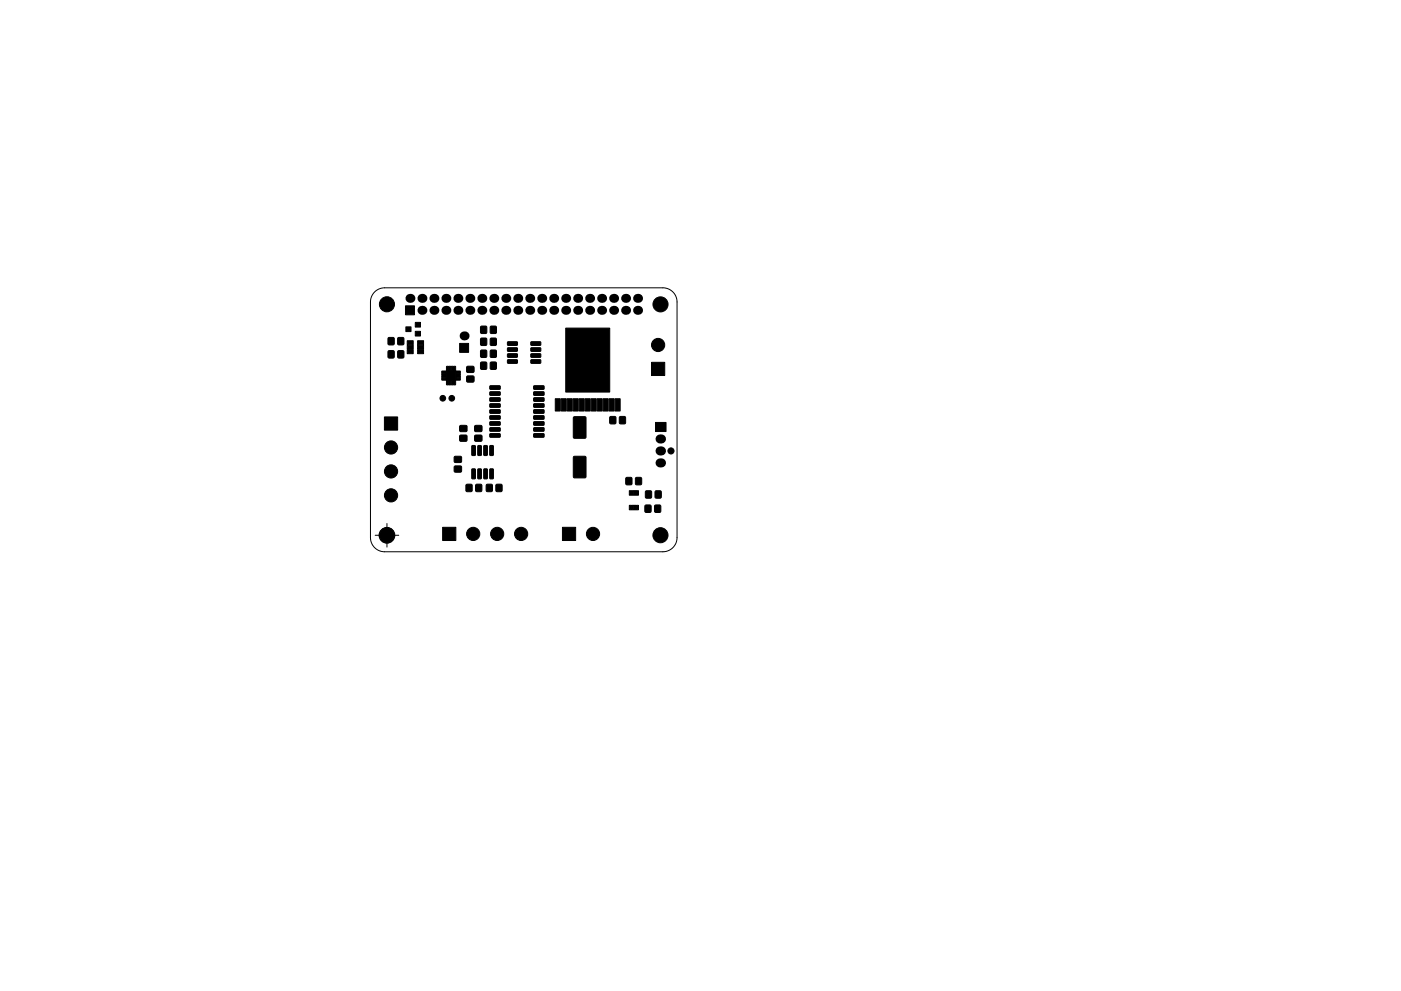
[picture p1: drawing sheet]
<svg xmlns="http://www.w3.org/2000/svg" width="297mm" height="210mm" viewBox="0 0 297 210" stroke-linecap="round" stroke-linejoin="round" font-family="sans-serif">
<g fill="none" stroke="#000" stroke-width=".21">
<path d="M79.4 61.9a3 3 0 0 1 2.1-.8h59a3 3 0 0 1 3 3v50a3 3 0 0 1-3 3h-59a3 3 0 0 1-3-3v-50a3 3 0 0 1 .9-2.2zM79.5 113.6h5M82 111.1v5"/>
<circle cx="82" cy="113.6" r="1.67"/>
</g>
<g fill="#000" stroke="#000" stroke-width=".21">
<path d="M82.3 74.5h1.2v1.4h-1.2zM82.3 71.7h1.2v1.4h-1.2zM84.4 74.5h1.2l-.1 1.4h-1.1zM84.4 71.7h1.2l-.1 1.4h-1.1zM86 64.9h1.9v1.9h-1.9zM86.3 74.2h1.3v.8h-1.3zM86.3 73.2h1.3v.9h-1.3zM86.3 72.3h1.3v.8h-1.3zM86.1 69.3h1v1h-1zM88.5 73.2h1.3v.9h-1.3zM88.5 72.3h1.3v.8h-1.3zM88.5 74.2h1.3v.8h-1.3z"/>
<path d="M88.1 68.4h1v1h-1zM88.1 70.3h1v1h-1zM93.7 79.7h.9v.4l-.9 .1zM93.7 79.2h.9v.4l-.9 .1zM93.7 78.7h.9v.4l-.9 .1zM94.7 77.7l.4 .1-.1 .9-.3-.1zM95.2 77.7l.4 .1-.1 .9-.3-.1zM95.7 77.7l.4 .1-.1 .9-.3-.1zM96.2 77.7l.4 .1-.1 .9-.3-.1zM94.6 78.7h2v2h-2zM96.7 78.7h.8l.1 .4-.9 .1zM96.7 79.2h.8l.1 .4-.9 .1z"/>
<path d="M96.7 79.7h.8l.1 .4-.9 .1zM97.4 72.9h1.9v1.9h-1.9zM99 77.8h1.4l.1 1.1-1.5 .1zM99 79.8h1.4l.1 1.2h-1.5zM102 76.9h1.2l-.1 1.4h-1.2zM102 74.3l1.2 .1-.1 1.4-1.2-.1zM102 71.8h1.2l-.1 1.4h-1.2zM102 69.3h1.2l-.1 1.4h-1.2zM104 76.9h1.2v1.4h-1.2zM104 74.3l1.2 .1v1.4l-1.2-.1zM104 71.8h1.2v1.4h-1.2zM104 69.3h1.2v1.4h-1.2z"/>
<path d="M107.6 76.4l2-.1 .1 .7-.2 .1h-1.8l-.1-.2zM107.6 75.1l2-.1 .1 .7-.2 .1h-1.8l-.1-.1zM107.6 73.8h2l.1 .6-.2 .2h-1.8l-.1-.2zM107.6 72.6l2-.1 .1 .7-.2 .1h-1.8l-.1-.2zM112.6 72.6l1.9-.1 .2 .7-.2 .1h-1.8l-.2-.2zM112.6 73.8h1.9l.2 .6-.2 .2h-1.8l-.2-.2zM112.6 75.1l1.9-.1 .2 .7-.2 .1h-1.8l-.2-.1zM112.6 76.4l1.9-.1 .2 .7-.2 .1h-1.8l-.2-.2zM138.1 76.9h2.8v2.8h-2.8zM81.5 88.5h2.8v2.8h-2.8zM93.7 80.2h.9v.4l-.9 .1zM94.7 80.7l.4 .1-.1 .9-.3-.1z"/>
<path d="M95.2 80.7l.4 .1-.1 .9-.3-.1zM95.7 80.7l.4 .1-.1 .9-.3-.1zM96.2 80.7l.4 .1-.1 .9-.3-.1zM96.7 80.2h.8l.1 .4-.9 .1zM96.4 96.9h1.4v1.1l-1.4 .1zM96.4 98.9h1.4v1.2h-1.4zM97.5 92.4h1.4l.1 1.1-1.5 .1zM97.5 90.3h1.4l.1 1.2h-1.5zM100.1 94.6l.5-.1 .2 .2v1.8l-.1 .1-.7-.1zM100.1 99.5h.5l.2 .1v1.8l-.1 .2-.7-.1zM101.3 94.6l.6-.1 .2 .2v1.8l-.2 .1-.6-.1zM101.3 99.5h.6l.2 .1v1.8l-.2 .2-.6-.1z"/>
<path d="M100.7 92.4h1.4v1.1l-1.4 .1zM100.7 90.3h1.4v1.2h-1.4zM102.6 94.6l.6-.1 .1 .2v1.8l-.1 .1-.6-.1zM102.6 99.5h.6l.1 .1v1.8l-.1 .2-.6-.1zM103.9 94.6l.5-.1 .2 .2v1.8l-.1 .1-.7-.1zM103.9 99.5h.5l.2 .1v1.8l-.1 .2-.7-.1zM103.9 92h2l.2 .6-.2 .2h-1.9l-.2-.2zM103.9 90.8l2-.1 .2 .7-.2 .1h-1.9l-.2-.2zM103.9 89.5h2l.2 .6-.2 .1h-1.9l-.2-.1zM103.9 88.2h2l.2 .6-.2 .2h-1.9l-.2-.2zM103.9 87l2-.1 .2 .7-.2 .1h-1.9l-.2-.2zM103.9 85.7l2-.1 .2 .7-.2 .1h-1.9l-.2-.1z"/>
<path d="M103.9 84.4h2l.2 .6-.2 .2h-1.9l-.2-.2zM103.9 83.2l2-.1 .2 .7-.2 .1h-1.9l-.2-.2zM103.9 81.9l2-.1 .2 .7-.2 .1h-1.9l-.2-.2zM113.2 81.9l2-.1 .2 .7-.2 .1h-1.9l-.2-.2zM113.2 83.2l2-.1 .2 .7-.2 .1h-1.9l-.2-.2zM113.2 84.4h2l.2 .6-.2 .2h-1.9l-.2-.2zM113.2 85.7l2-.1 .2 .7-.2 .1h-1.9l-.2-.1zM113.2 87l2-.1 .2 .7-.2 .1h-1.9l-.2-.2zM113.2 88.2h2l.2 .6-.2 .2h-1.9l-.2-.2zM113.2 89.5h2l.2 .6-.2 .1h-1.9l-.2-.1zM113.2 90.8l2-.1 .2 .7-.2 .1h-1.9l-.2-.2zM113.2 92h2l.2 .6-.2 .2h-1.9l-.2-.2z"/>
<path d="M117.7 84.6h1.1v2.6h-1.1zM119 84.6h1.1v2.6h-1.1zM119.9 69.6h9.4v13.6h-9.4zM120.3 84.6h1v2.6h-1zM121.5 84.6h1.1v2.6h-1.1zM122.8 84.6h1.1v2.6h-1.1zM121.6 96.9l2.4-.1 .2 .1v4.2l-.1 .3h-2.3l-.2-.1zM121.6 88.5l2.4-.1 .2 .1v4.2l-.1 .3h-2.3l-.2-.1zM124.1 84.6h1v2.6h-1zM125.3 84.6h1.1v2.6h-1.1zM126.6 84.6h1.1v2.6h-1.1zM127.9 84.6h1v2.6h-1z"/>
<path d="M129.2 84.6h1v2.6h-1zM129.3 88.4l1.2 .1v1.4l-1.2-.1zM130.4 84.6h1.1v2.6h-1.1zM131.4 88.4l1.2 .1-.1 1.4-1.1-.1zM139 89.6h2.2v2h-2.2zM93.8 111.9h2.9v2.8h-2.9zM98.9 102.8h1.2l-.1 1.5-1.2-.1zM100.9 102.8h1.2v1.5l-1.2-.1zM103.2 102.8h1.1v1.5l-1.2-.1zM105.2 102.8h1.2v1.5l-1.2-.1zM119.2 111.9h2.9v2.8h-2.9zM132.7 101.4h1.2v1.4h-1.2z"/>
<path d="M133.4 104.1h.5v1h-.5zM133.4 107.2h.5v1h-.5zM133.9 104.1h.5v1h-.5zM133.9 107.2h.5v1h-.5zM134.4 104.1h.5v1h-.5zM134.4 107.2h.5v1h-.5zM134.9 104.1h.5v1h-.5zM134.9 107.2h.5v1h-.5zM134.8 101.4h1.2l-.1 1.4h-1.1zM136.8 107.2h1.2v1.5l-1.2-.1zM136.9 104.2h1.2v1.4h-1.2zM138.8 107.2h1.2v1.5l-1.2-.1z"/>
<path d="M139 104.2h1.2l-.1 1.4h-1.2z"/>
<circle cx="82" cy="64.6" r="1.6"/>
<circle cx="139.5" cy="73.2" r="1.4"/>
<circle cx="140" cy="64.6" r="1.6"/>
<circle cx="82.9" cy="94.9" r="1.4"/>
<circle cx="93.9" cy="84.5" r=".6"/>
<circle cx="95.8" cy="84.5" r=".6"/>
<circle cx="142.3" cy="95.7" r=".65"/>
<circle cx="82" cy="113.6" r="1.6"/>
<circle cx="82.9" cy="105.1" r="1.4"/>
<circle cx="82.9" cy="100" r="1.4"/>
<circle cx="100.3" cy="113.3" r="1.4"/>
<circle cx="105.4" cy="113.3" r="1.4"/>
<circle cx="110.5" cy="113.3" r="1.4"/>
<circle cx="125.7" cy="113.3" r="1.4"/>
<circle cx="140" cy="113.6" r="1.6"/>
</g>
<path d="M139.9 98.2h.3M139.9 95.7h.3M139.9 93.1h.3" fill="none" stroke="#000" stroke-width="1.9"/>
<g fill="#000">
<circle cx="86.9" cy="63.3" r=".95"/>
<circle cx="89.5" cy="63.3" r=".95"/>
<circle cx="89.5" cy="65.8" r=".95"/>
<circle cx="92" cy="63.3" r=".95"/>
<circle cx="92" cy="65.8" r=".95"/>
<circle cx="94.5" cy="63.3" r=".95"/>
<circle cx="94.5" cy="65.8" r=".95"/>
<circle cx="97.1" cy="63.3" r=".95"/>
<circle cx="97.1" cy="65.8" r=".95"/>
<circle cx="98.4" cy="71.3" r=".95"/>
<circle cx="99.6" cy="63.3" r=".95"/>
<circle cx="99.6" cy="65.8" r=".95"/>
<circle cx="102.2" cy="63.3" r=".95"/>
<circle cx="102.2" cy="65.8" r=".95"/>
<circle cx="104.7" cy="63.3" r=".95"/>
<circle cx="104.7" cy="65.8" r=".95"/>
<circle cx="107.2" cy="65.8" r=".95"/>
<circle cx="107.2" cy="63.3" r=".95"/>
<circle cx="109.8" cy="63.3" r=".95"/>
<circle cx="109.8" cy="65.8" r=".95"/>
<circle cx="112.3" cy="63.3" r=".95"/>
<circle cx="112.3" cy="65.8" r=".95"/>
<circle cx="114.9" cy="63.3" r=".95"/>
<circle cx="114.9" cy="65.8" r=".95"/>
<circle cx="117.4" cy="65.8" r=".95"/>
<circle cx="117.4" cy="63.3" r=".95"/>
<circle cx="119.9" cy="65.8" r=".95"/>
<circle cx="119.9" cy="63.3" r=".95"/>
<circle cx="122.5" cy="63.3" r=".95"/>
<circle cx="122.5" cy="65.8" r=".95"/>
<circle cx="125" cy="63.3" r=".95"/>
<circle cx="125" cy="65.8" r=".95"/>
<circle cx="127.6" cy="63.3" r=".95"/>
<circle cx="127.6" cy="65.8" r=".95"/>
<circle cx="130.1" cy="63.3" r=".95"/>
<circle cx="130.1" cy="65.8" r=".95"/>
<circle cx="132.6" cy="63.3" r=".95"/>
<circle cx="132.6" cy="65.8" r=".95"/>
<circle cx="135.2" cy="65.8" r=".95"/>
<circle cx="135.2" cy="63.3" r=".95"/>
</g>
</svg>
